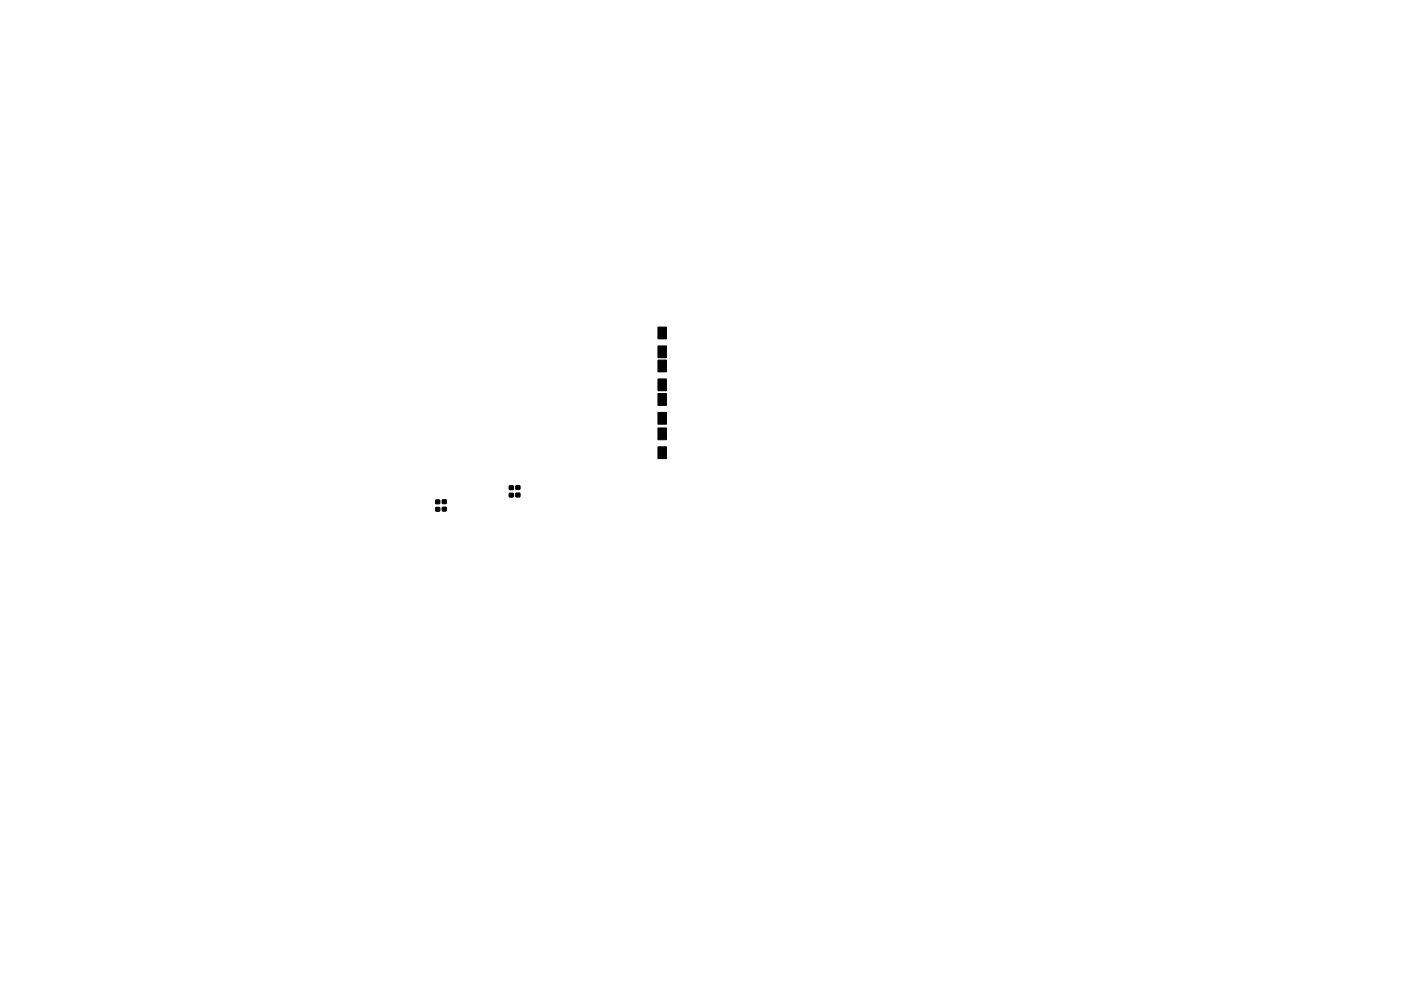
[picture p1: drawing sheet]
<svg xmlns="http://www.w3.org/2000/svg" width="297mm" height="210mm" viewBox="0 0 297 210" stroke-linecap="round" stroke-linejoin="round" font-family="sans-serif">
<g fill="#000" stroke="#000" stroke-width=".21">
<path d="M139.5 76.4h1.8v2.5h-1.8zM139.5 69.4h1.8v2.5h-1.8zM139.5 73.4h1.8v2.5h-1.8zM139.5 90.8h1.8v2.5h-1.8zM139.5 94.8h1.8v2.5h-1.8zM139.5 80.4h1.8v2.5h-1.8zM139.5 83.5h1.8v2.5h-1.8zM139.5 87.5h1.8v2.5h-1.8zM92.4 106.1h.8v.7l-.8 .1zM92.4 107.7h.8v.7h-.8zM93.8 107.6h.8v.8h-.8zM93.8 106.1h.8v.7h-.8z"/>
<path d="M108 103.1h.8v.7l-.8 .1zM108 104.7h.8v.7h-.8zM109.4 104.6h.8v.8h-.8zM109.4 103.1h.8v.7h-.8z"/>
</g>
</svg>
